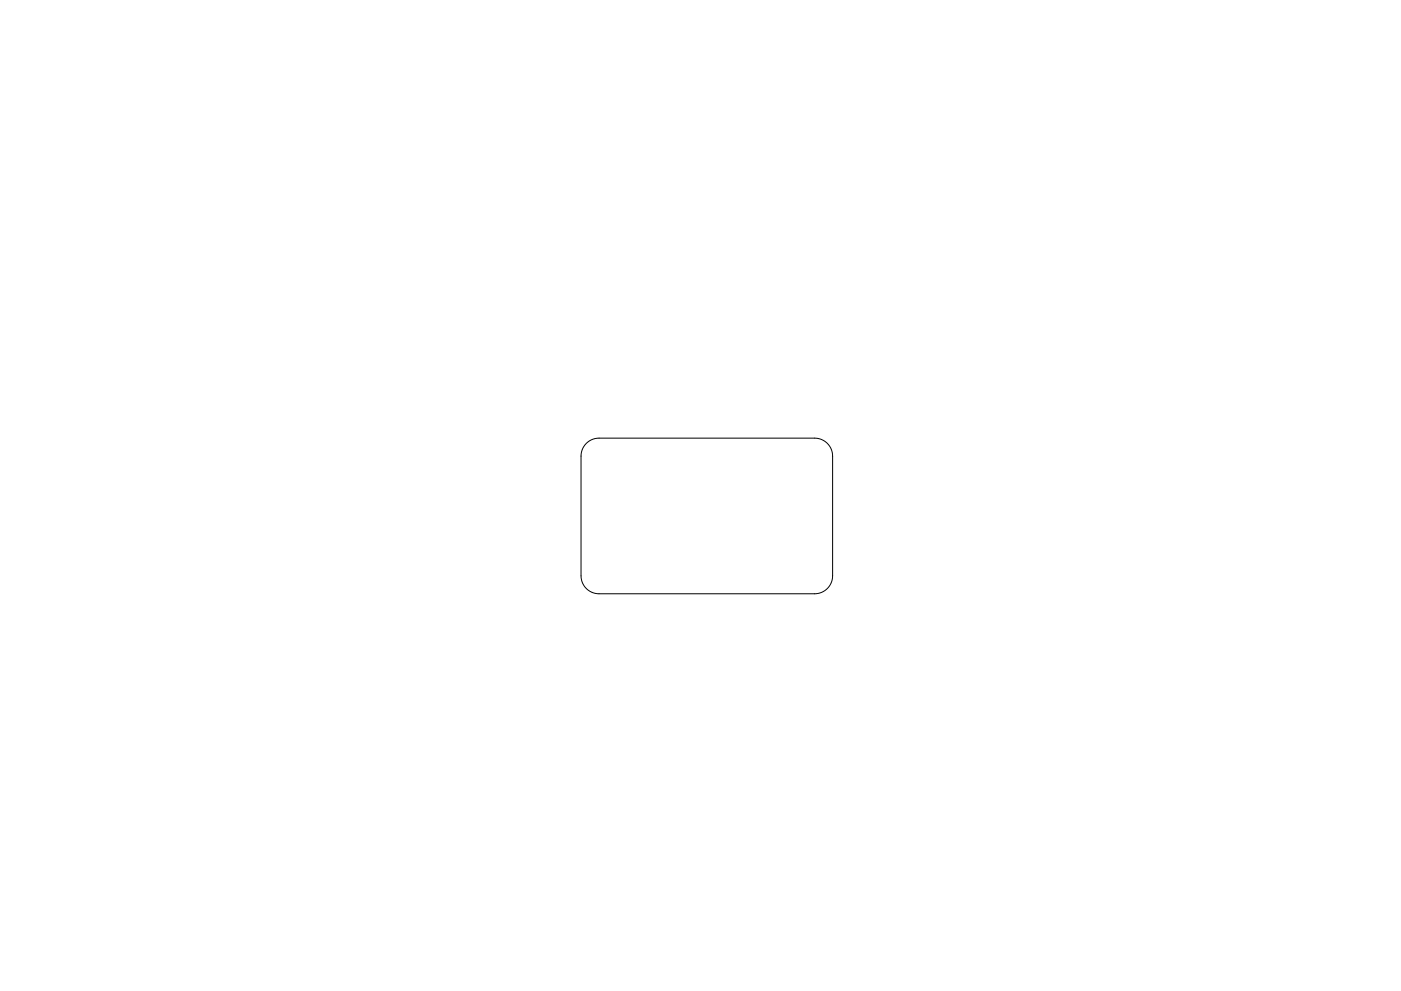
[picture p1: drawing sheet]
<svg xmlns="http://www.w3.org/2000/svg" width="297mm" height="210mm" viewBox="0 0 297 210" stroke-linecap="round" stroke-linejoin="round" font-family="sans-serif">
<path d="M124.3 94.1a3.8 3.8 0 0 1 2.7-1.1h45.7a3.8 3.8 0 0 1 3.8 3.8v25.4a3.8 3.8 0 0 1-3.8 3.8h-45.7a3.8 3.8 0 0 1-3.8-3.8v-25.4a3.8 3.8 0 0 1 1.1-2.7z" fill="none" stroke="#000" stroke-width=".21"/>
</svg>
